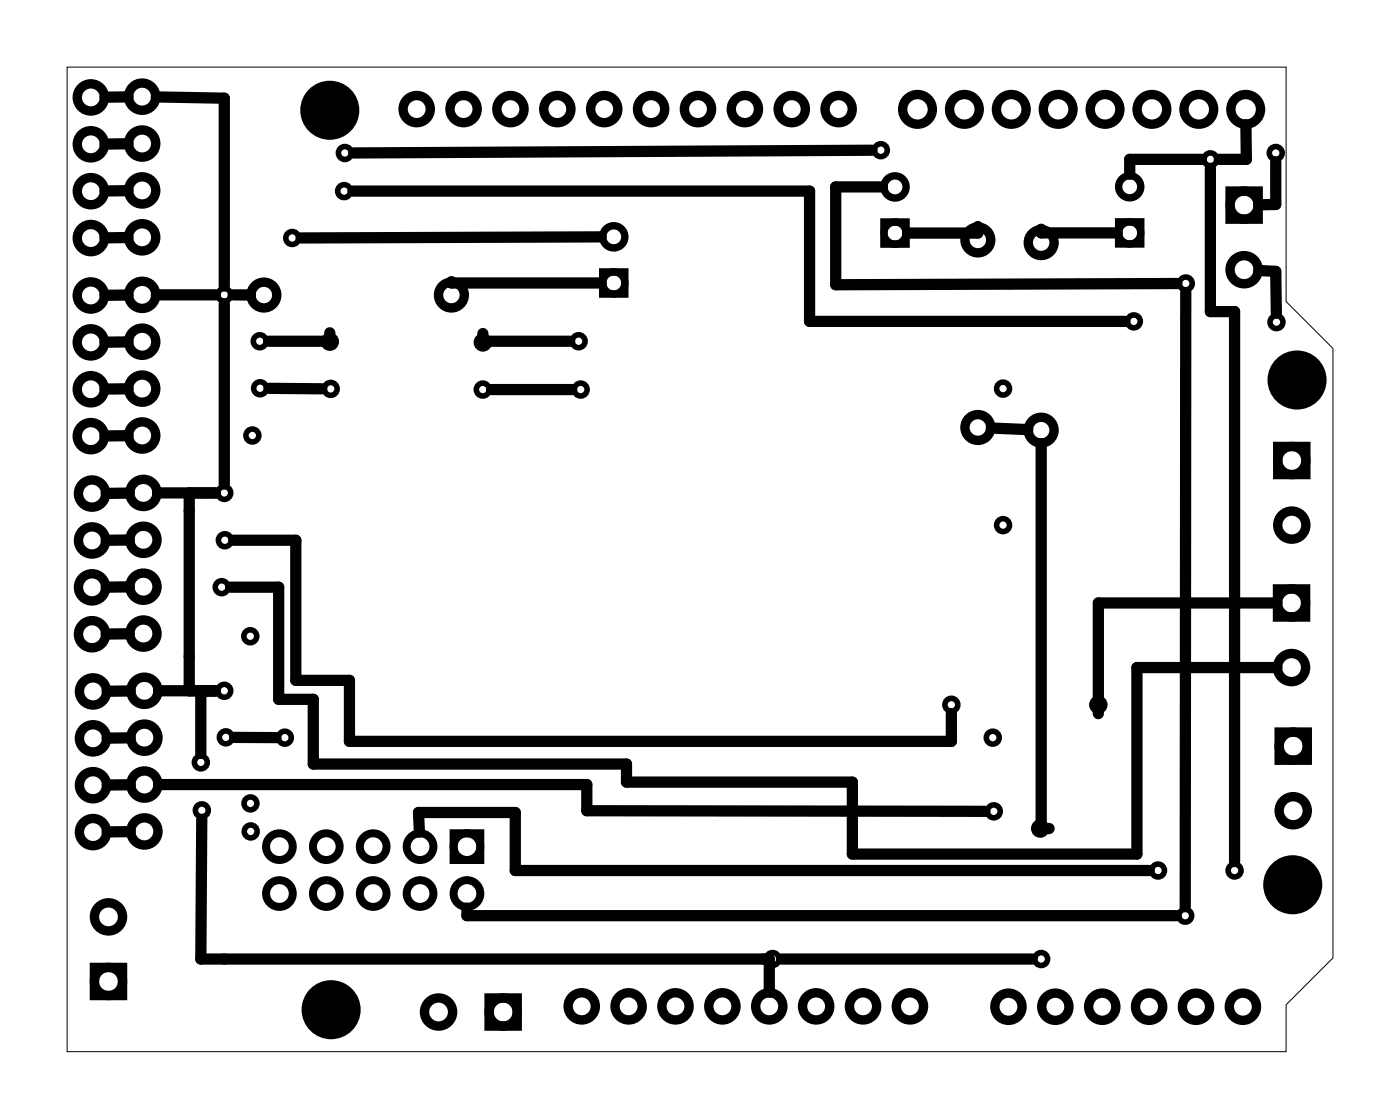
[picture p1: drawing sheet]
<svg xmlns="http://www.w3.org/2000/svg" width="76mm" height="61mm" viewBox="0 0 76 61" stroke-linecap="round" stroke-linejoin="round" font-family="sans-serif">
<path d="M3.6 3.6h66.1v12.7l2.5 2.6v33l-2.5 2.5v2.6h-66.1z" fill="none" stroke="#000" stroke-width=".05"/>
<g fill="#000">
<circle cx="17.9" cy="6" r="1.6"/>
<circle cx="70.3" cy="20.6" r="1.6"/>
<circle cx="17.9" cy="54.7" r="1.6"/>
<circle cx="70" cy="47.9" r="1.6"/>
</g>
<g fill="none" stroke="#000" stroke-width=".3">
<circle cx="12.2" cy="16" r=".35"/>
<circle cx="14.1" cy="18.5" r=".35"/>
<circle cx="15.8" cy="12.9" r=".35"/>
<circle cx="17.9" cy="18.5" r=".35"/>
<circle cx="18.6" cy="10.4" r=".35"/>
<circle cx="18.7" cy="8.3" r=".35"/>
<circle cx="26.2" cy="18.6" r=".35"/>
<circle cx="31.3" cy="18.5" r=".35"/>
<circle cx="47.7" cy="8.1" r=".35"/>
<circle cx="61.4" cy="17.4" r=".35"/>
<circle cx="64.2" cy="15.4" r=".35"/>
<circle cx="65.6" cy="8.6" r=".35"/>
<circle cx="69.1" cy="8.3" r=".35"/>
<circle cx="69.2" cy="17.5" r=".35"/>
<circle cx="12" cy="31.8" r=".35"/>
<circle cx="12.2" cy="37.4" r=".35"/>
<circle cx="12.2" cy="26.7" r=".35"/>
<circle cx="12.2" cy="29.3" r=".35"/>
<circle cx="12.2" cy="39.9" r=".35"/>
<circle cx="13.6" cy="34.5" r=".35"/>
<circle cx="13.7" cy="23.6" r=".35"/>
<circle cx="14.1" cy="21" r=".35"/>
<circle cx="15.4" cy="40" r=".35"/>
<circle cx="17.9" cy="21.1" r=".35"/>
<circle cx="26.2" cy="21.1" r=".35"/>
<circle cx="31.5" cy="21.1" r=".35"/>
<circle cx="51.5" cy="38.2" r=".35"/>
<circle cx="53.8" cy="40" r=".35"/>
<circle cx="54.3" cy="21.1" r=".35"/>
<circle cx="54.3" cy="28.4" r=".35"/>
<circle cx="59.5" cy="38.2" r=".35"/>
<circle cx="10.9" cy="41.3" r=".35"/>
<circle cx="10.9" cy="43.9" r=".35"/>
<circle cx="13.6" cy="43.5" r=".35"/>
<circle cx="13.6" cy="45" r=".35"/>
<circle cx="41.9" cy="52" r=".35"/>
<circle cx="53.8" cy="44" r=".35"/>
<circle cx="56.4" cy="44.9" r=".35"/>
<circle cx="56.4" cy="52" r=".35"/>
<circle cx="62.7" cy="47.2" r=".35"/>
<circle cx="64.2" cy="49.6" r=".35"/>
<circle cx="66.9" cy="47.2" r=".35"/>
</g>
<g fill="none" stroke="#000" stroke-width=".51">
<path d="M66.6 10.4h1.6v1.5h-1.6zM69.2 31.9h1.5v1.5h-1.5zM69.2 24.2h1.5v1.5h-1.5zM69.3 39.7h1.5v1.5h-1.5zM5.1 52.4h1.5v1.5h-1.5zM26.5 54.1h1.5v1.5h-1.5z"/>
<circle cx="4.9" cy="18.5" r=".74"/>
<circle cx="4.9" cy="16" r=".74"/>
<circle cx="4.9" cy="7.8" r=".74"/>
<circle cx="4.9" cy="5.3" r=".74"/>
<circle cx="4.9" cy="10.4" r=".74"/>
<circle cx="4.9" cy="12.9" r=".74"/>
<circle cx="7.7" cy="7.8" r=".74"/>
<circle cx="7.7" cy="5.2" r=".74"/>
<circle cx="7.7" cy="12.9" r=".74"/>
<circle cx="7.7" cy="10.3" r=".74"/>
<circle cx="7.7" cy="18.5" r=".74"/>
<circle cx="7.7" cy="16" r=".74"/>
<circle cx="14.3" cy="16" r=".7"/>
<circle cx="22.6" cy="5.9" r=".74"/>
<circle cx="24.5" cy="16" r=".7"/>
<circle cx="25.1" cy="5.9" r=".74"/>
<circle cx="27.7" cy="5.9" r=".74"/>
<circle cx="30.2" cy="5.9" r=".74"/>
<circle cx="32.7" cy="5.9" r=".74"/>
<circle cx="35.3" cy="5.9" r=".74"/>
<circle cx="37.8" cy="5.9" r=".74"/>
<circle cx="40.4" cy="5.9" r=".74"/>
<circle cx="42.9" cy="5.9" r=".74"/>
<circle cx="45.4" cy="5.9" r=".74"/>
<circle cx="49.7" cy="5.9" r=".8"/>
<circle cx="52.2" cy="5.9" r=".8"/>
<circle cx="53" cy="13" r=".7"/>
<circle cx="54.8" cy="5.9" r=".8"/>
<circle cx="56.4" cy="13.1" r=".7"/>
<circle cx="57.3" cy="5.9" r=".8"/>
<circle cx="59.9" cy="5.9" r=".8"/>
<circle cx="62.4" cy="5.9" r=".8"/>
<circle cx="64.9" cy="5.9" r=".8"/>
<circle cx="67.4" cy="14.6" r=".76"/>
<circle cx="67.4" cy="11.1" r=".76"/>
<circle cx="67.5" cy="5.9" r=".8"/>
<circle cx="4.9" cy="21.1" r=".74"/>
<circle cx="4.9" cy="23.6" r=".74"/>
<circle cx="5" cy="29.3" r=".74"/>
<circle cx="5" cy="26.7" r=".74"/>
<circle cx="5" cy="31.8" r=".74"/>
<circle cx="5" cy="34.4" r=".74"/>
<circle cx="5" cy="37.5" r=".74"/>
<circle cx="7.7" cy="21.1" r=".74"/>
<circle cx="7.7" cy="23.6" r=".74"/>
<circle cx="7.8" cy="29.2" r=".74"/>
<circle cx="7.8" cy="26.7" r=".74"/>
<circle cx="7.8" cy="31.8" r=".74"/>
<circle cx="7.8" cy="34.3" r=".74"/>
<circle cx="7.8" cy="40" r=".74"/>
<circle cx="7.8" cy="37.4" r=".74"/>
<circle cx="53" cy="23.2" r=".7"/>
<circle cx="56.4" cy="23.3" r=".7"/>
<circle cx="70" cy="36.2" r=".76"/>
<circle cx="70" cy="32.7" r=".76"/>
<circle cx="70" cy="28.4" r=".76"/>
<circle cx="70" cy="24.9" r=".76"/>
<circle cx="5" cy="40" r=".74"/>
<circle cx="5" cy="42.5" r=".74"/>
<circle cx="5" cy="45.1" r=".74"/>
<circle cx="5.9" cy="53.2" r=".76"/>
<circle cx="5.9" cy="49.7" r=".76"/>
<circle cx="7.8" cy="42.5" r=".74"/>
<circle cx="7.8" cy="45" r=".74"/>
<circle cx="23.8" cy="54.8" r=".76"/>
<circle cx="27.3" cy="54.8" r=".76"/>
<circle cx="31.5" cy="54.5" r=".74"/>
<circle cx="34.1" cy="54.5" r=".74"/>
<circle cx="36.6" cy="54.5" r=".74"/>
<circle cx="39.1" cy="54.5" r=".74"/>
<circle cx="41.7" cy="54.5" r=".74"/>
<circle cx="44.2" cy="54.5" r=".74"/>
<circle cx="46.8" cy="54.5" r=".74"/>
<circle cx="49.3" cy="54.5" r=".74"/>
<circle cx="54.6" cy="54.5" r=".74"/>
<circle cx="57.2" cy="54.5" r=".74"/>
<circle cx="59.7" cy="54.5" r=".74"/>
<circle cx="62.3" cy="54.5" r=".74"/>
<circle cx="64.8" cy="54.5" r=".74"/>
<circle cx="67.3" cy="54.5" r=".74"/>
<circle cx="70.1" cy="43.9" r=".76"/>
<circle cx="70.1" cy="40.4" r=".76"/>
</g>
<g fill="none" stroke="#000" stroke-width=".43">
<path d="M24.6 45.1h1.4v1.5h-1.4z"/>
<circle cx="15.1" cy="48.4" r=".72"/>
<circle cx="15.1" cy="45.9" r=".72"/>
<circle cx="17.7" cy="48.4" r=".72"/>
<circle cx="17.7" cy="45.9" r=".72"/>
<circle cx="20.2" cy="48.4" r=".72"/>
<circle cx="20.2" cy="45.9" r=".72"/>
<circle cx="22.8" cy="48.4" r=".72"/>
<circle cx="22.8" cy="45.9" r=".72"/>
<circle cx="25.3" cy="48.4" r=".72"/>
<circle cx="25.3" cy="45.9" r=".72"/>
</g>
<g fill="none" stroke="#000" stroke-width=".4">
<path d="M32.7 14.7h1.2v1.2h-1.2zM47.9 12h1.2v1.2h-1.2zM60.6 12h1.2v1.2h-1.2z"/>
<circle cx="33.3" cy="15.3" r=".6"/>
<circle cx="33.3" cy="12.8" r=".6"/>
<circle cx="48.5" cy="12.6" r=".6"/>
<circle cx="48.5" cy="10.1" r=".6"/>
<circle cx="61.2" cy="12.6" r=".6"/>
<circle cx="61.2" cy="10.1" r=".6"/>
</g>
<g fill="none" stroke="#000" stroke-width=".61">
<path d="M6.9 5.2l-1.2 .1M6.9 7.8h-1.2M6.9 10.3h-1.2M6.9 12.9h-1.2M6.9 16h-1.2M6.9 18.5h-1.2M8.5 5.3h3.7v10.2M11.7 16h-3.2M12.2 16.5v9.7M12.6 16h1M17.9 18v.5h-3.3M19.1 10.4h24.8v7h17"/>
<path d="M24.5 15.3h8.1M26.2 18.1v.4h4.7M32.6 12.8l-16.3 .1M47.2 8.1l-28 .2M47.8 10.1h-2.5v5.3h18.5M53 12.3v.3h-3.8M56.4 12.4v.2h4.1M64.2 15.8v33.3M65.1 8.6h-3.9v.8M65.6 9.1v7.8h1.3v29.8M67.5 6.8v1.8h-1.4M68.2 14.7h.9v2.3"/>
<path d="M69.1 8.8v2.3h-.9M6.9 21.1h-1.2M6.9 23.6h-1.2M7 29.3h-1.2M7 31.8h-1.2M7 34.3l-1.2 .1M7 26.7h-1.2M7.1 40h-1.3M7.1 37.4l-1.3 .1M8.5 26.7h3.2M8.6 37.4h3.1M10.3 26.7v10.7"/>
<path d="M11.7 37.4l-.8 .1v3.3M12.5 31.8h2.6v6.1h1.9v3.5h16.9v1h12.3v3.9h15.4v-10.1h7.6M12.7 29.3h3.3v7.6h2.9v3.3h32.6v-1.5M12.7 39.9l2.2 .1M14.6 21l2.8 .1M26.6 21.1h4.4M53.7 23.2l2 .1M56.4 24v20.9h.4M69.2 32.7h-9.7v6M7.1 45.1h-1.3M7.1 42.5h-1.3M8.6 42.5h23.2v1.4l21.6 .1"/>
<path d="M10.9 44.4v7.6h30.8v1.8M22.7 45.1v-1.1h5.2v3.2h34.4M25.3 49.2v.4h38.4M42.3 52h13.6"/>
</g>
</svg>
